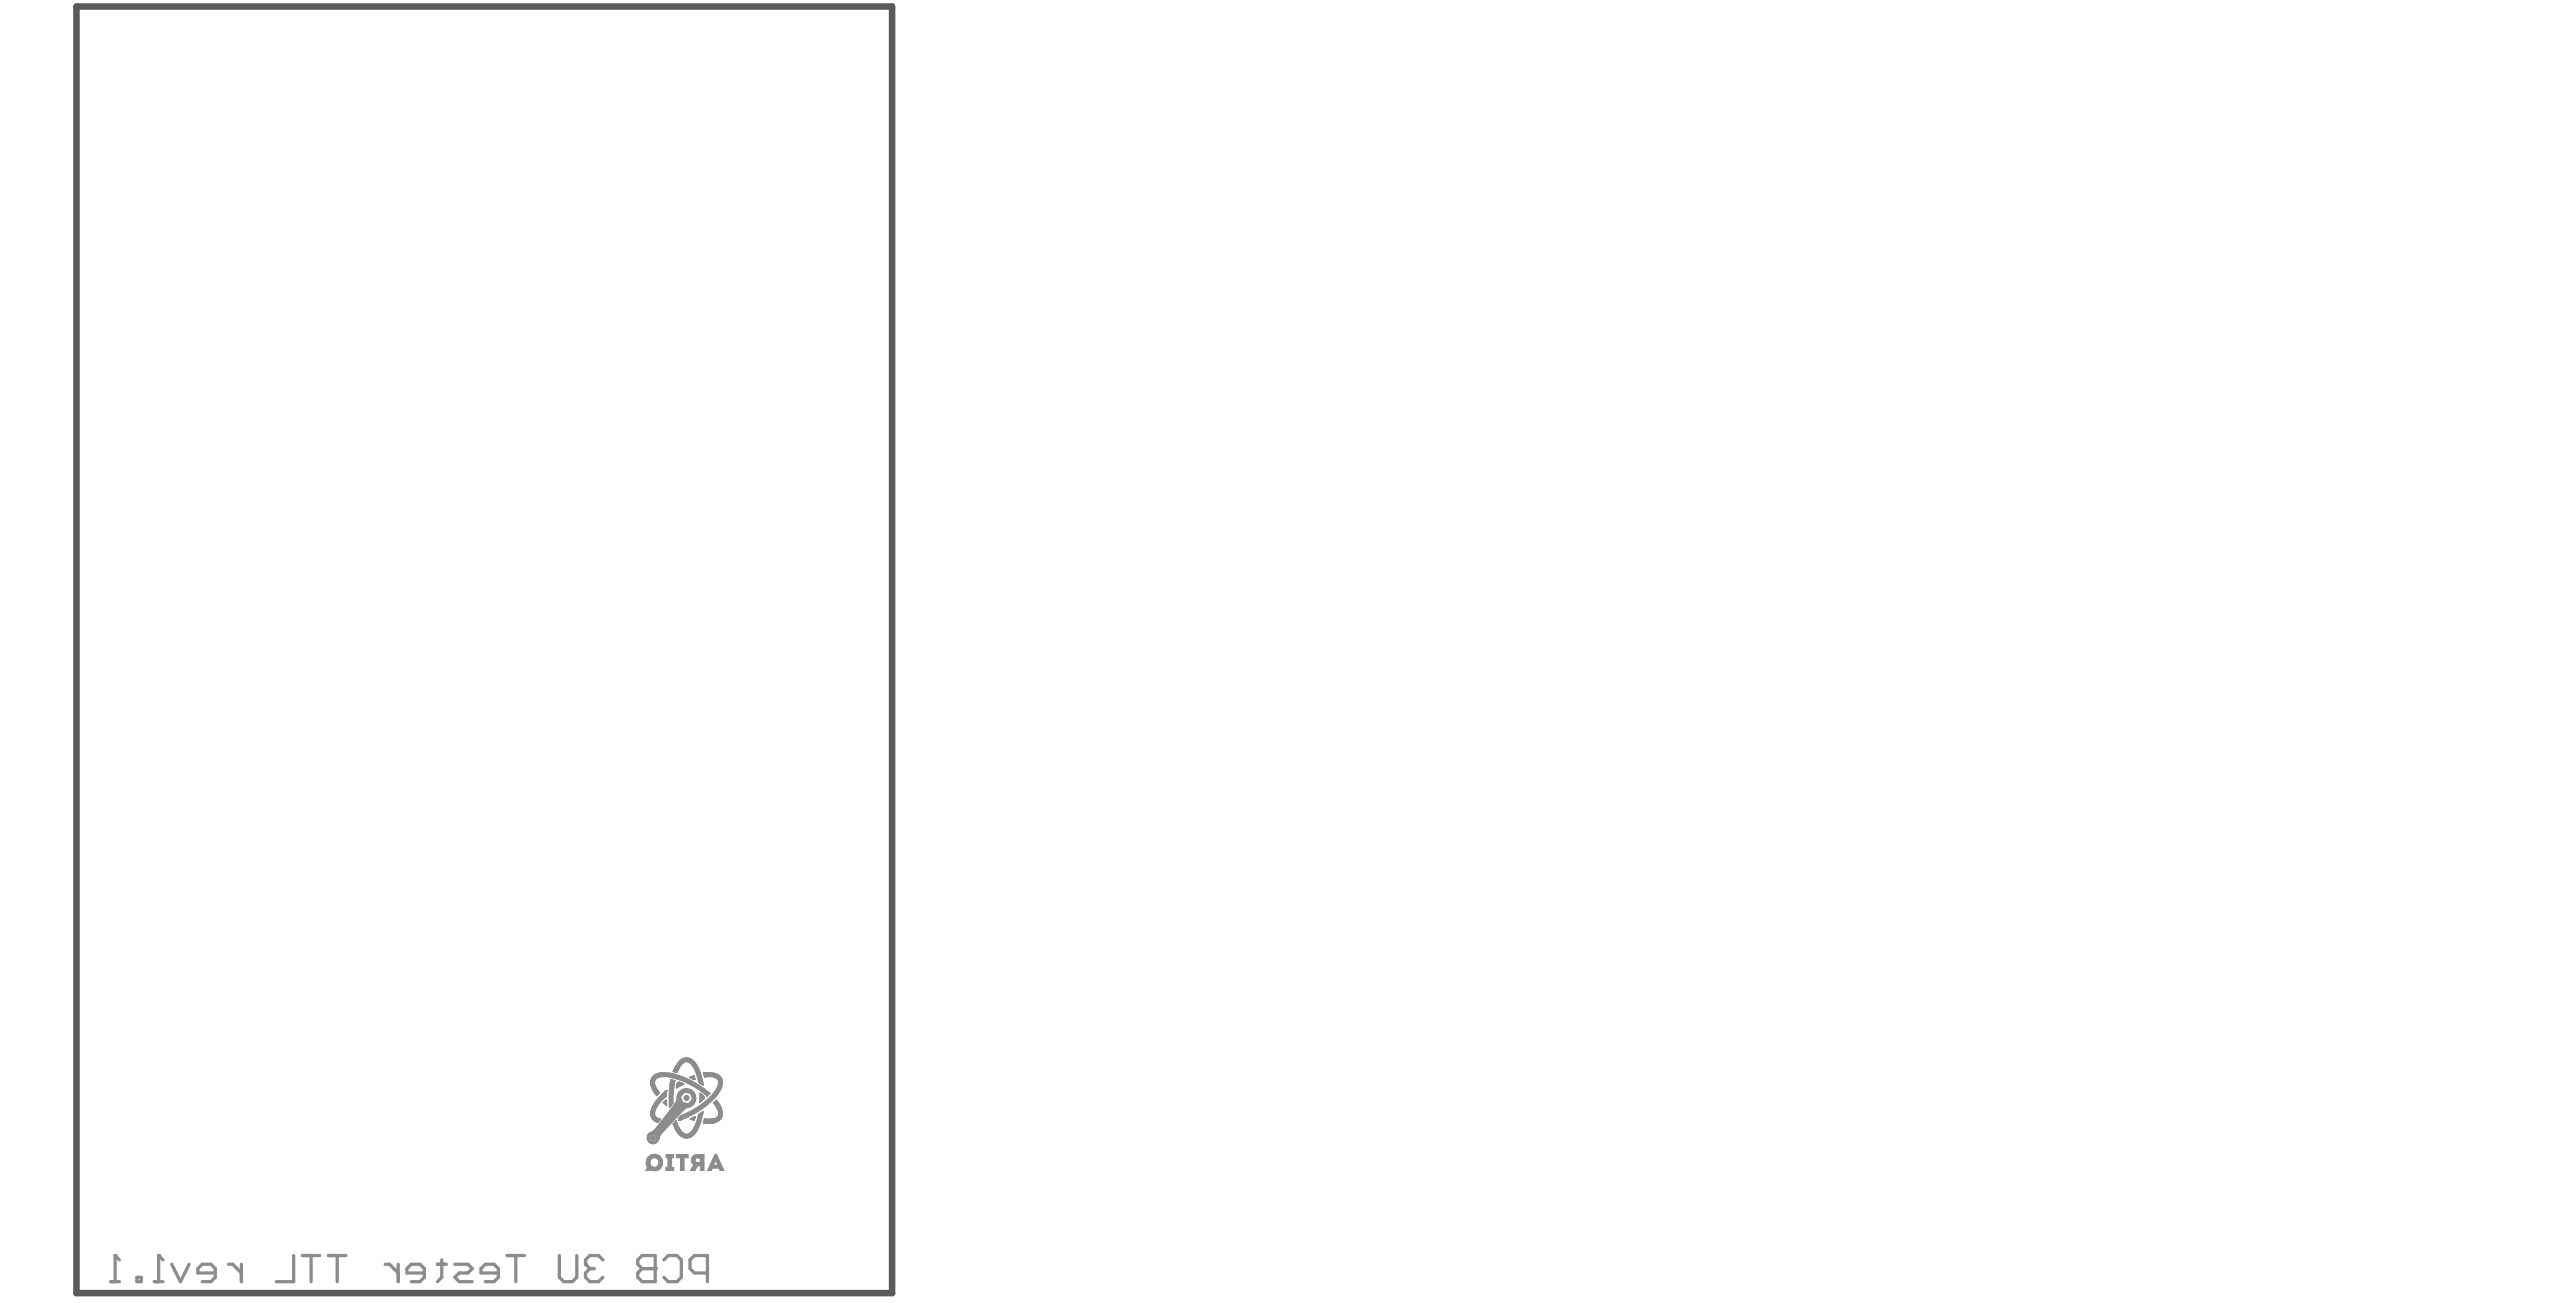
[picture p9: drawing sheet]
<svg xmlns="http://www.w3.org/2000/svg" width="666mm" height="337mm" viewBox="0 0 666 337" stroke-linecap="round" stroke-linejoin="round" font-family="sans-serif">
<path d="M19.8 1.7h210.9v332.6h-210.9z" fill="none" stroke="#5a5a5a" stroke-width="1.7"/>
<g fill="#8c8c8c">
<path d="M171.6 285.1l.7-.7 .1 1.3z"/>
<path d="M178.7 289.2l1.1-.5-.3 1z"/>
<path d="M177.1 283.6l.5-.3 .4 .2 .2 .4-.1 .4-.5 .2-.5-.2-.1-.4z"/>
<path d="M178.6 278.6l1-.3v.6h-.7z"/>
<path d="M172.3 298.5h1.9v.8h-.5v2.5h.6v.9h-2.1v-.9h.6v-2.5h-.5z"/>
<path d="M173.5 279.2l1 .2-.3 2.8-.1 3-.9 1.1-.1-2.9z"/>
<path d="M184.9 298.5h.4l1.9 4.2h-.9l-.3-.7h-.7l.4-.8-.6-1.2-.5 1.2h1.1l-.4 .8h-1l-.3 .7h-1z"/>
<path d="M181.1 282.7l.9 .7 .1 .7-1 .8z"/>
<path d="M167.6 299.2l.8-.6 .9-.2v1a1.21 1.21 0 0 0-1.3 1.3 1.21 1.21 0 0 0 1.5 1 1.21 1.21 0 0 0 .8-1.6l-.3-.5-.7-.2v-1a2.18 2.18 0 0 1 2 2.8 2.18 2.18 0 0 1-3.1 1.3l-1.2 .2 .5-.9a2.4 2.4 0 0 1 .1-2.6z"/>
<path d="M175 298.5h3v.9h-1v3.3h-1v-3.3h-1z"/>
<path d="M179.1 299l.7-.5h1.3v.9h-.8l-.4 .1-.1 .4 .1 .4 .4 .3h.8v-2.1h1v4.2h-1v-1.3l-.7 .1-.7 1.2h-1.1l.8-1.5a1.49 1.49 0 0 1-.3-2.2z"/>
<path d="M176.6 273.6h2l1.8 1.8v.5l.5 .5 .2 1.4 .4 .4v1.3l.3 .3v.5h-.4l-.6-.5-.3-.5-.2-1.8-.5-.5v-.6l-.6-.6v-.3l-1.2-1h-.9l-.4 .4-1.1 1.1v.5l-.5 .5v.3h-.7l-.3-.3 .5-1z"/>
<path d="M175.2 279.9l1.7 .4-2 1z"/>
<path d="M174.9 289.8a4.7 4.7 0 0 0 2.5 3.5l.8-.2a7.3 7.3 0 0 0 2.5-4.9l1-.7a8.4 8.4 0 0 1-3 6.4l-.8 .4h-.6l-1.5-.8-.7-.9-1-2z"/>
<path d="M182 277.5a4.8 4.8 0 0 1 4.4 .9l.4 1.2-.1 1.1a14.9 14.9 0 0 1-7.4 7.4l-3.6 1.6-.2-.6 .6-.6a20.1 20.1 0 0 0 9.7-7.6 1.72 1.72 0 0 0-1.1-2.4l-1.2-.2-1.3 .1z"/>
<path d="M184.6 285.2l.7-.7 1.2 1.9a2.68 2.68 0 0 1-.1 2.9 2.68 2.68 0 0 1-2.6 1.1l-1.9-.1 .3-.9h1.3l1.3-.1 .7-.4 .4-.7-.1-.7-.5-1.4z"/>
<path d="M170.7 283.6l1.6-1.6v1.3a9.4 9.4 0 0 0-3 4.2l.1 .9 .6 .7 .9 .3-.7 .8a2.36 2.36 0 0 1-1.9-2.7l.6-1.7z"/>
<path d="M168.7 278.6a4.7 4.7 0 0 1 4.9-1.1l3.2 .9 2.7 1.5 4.1 2.8-.8 .6a19.5 19.5 0 0 0-11.1-5l-1.4 .2-.6 .4-.4 1 .3 1.2 .9 1.4-.7 .8-1.2-2-.3-1.1z"/>
<path d="M175.7 282.4l.9-.8 .9-.1 1.6 .5a2.45 2.45 0 0 1 .7 2.7 2.45 2.45 0 0 1-2.2 1.7l-6.7 6.9-.8 1.9-.5 .5h-.7l1-1.3-.4-1-1-.1-.6 .7 .3 1 1 .2-.3 .5-1-.3-.6-.8 .4-1.4 1.6-1 5.4-7 .4-.9v-.8l.9 .1 .6 1.5 1.5 .2 1-1.2-.5-1.4-1.6-.3-1 1.2-.9-.1z"/>
<circle cx="168.9" cy="294.2" r=".64"/>
</g>
<path d="M167.9 294l.3 1M169.9 294.4l-.7 .8M172.8 299.3h-.5v-.8h1.9v.8h-.5M175 298.5v.9M167 302.6v.1M168.2 302.4v.1M168.2 302.4l-.2 .3h-1M168.2 302.5l-.7-.7-.5 .8M172.8 301.8h-.6v.9h2.1v-.9h-.6" fill="none" stroke="#8c8c8c" stroke-width=".26"/>
<g fill="none" stroke="#8c8c8c" stroke-width=".33">
<path d="M168.3 279.6h.1M168.3 287.6h.1M168.3 287.6l.1 .8-.1-.8M169.8 281.5l.5 .8M169.9 290.1h.1M170 290.2h.1M170.3 282.3h.1M170.3 282.3l.2 .3-.7 .7M170.4 294.3h.1M170.4 294.2v.1M170.9 289.4l-.7 .8M171.8 289l-2.4 3.1"/>
<path d="M172.1 282.2l-.9 .8M172.1 282.2h.1M172.2 282.1h.1M172.3 284.4l-.7 .7 .8 .7M172.4 282l-.3 .2M172.4 282h.1M174 286.2l-.3 .4M174.9 289.8l-.8 .8M175.1 280.5l-.1 .9"/>
</g>
<circle cx="172.4" cy="282" r=".17" fill="#8c8c8c"/>
<g fill="none" stroke="#8c8c8c" stroke-width=".33">
<path d="M171.4 277.4h-.2M173.5 279.5h.1M173.5 279.4h.1M174.5 279.6h.1M174.5 279.5l-.1 .6M174.5 279.5h.1M174.5 279.4l-1-.2-.1 .8M174.9 275.5l-.8 1.5 1 .3M175.7 279.8l.7 .3M175.7 276l-.2 .5M178.6 278.7l.7 .3M178.6 278.7l-.2-.2 1.1-.4 .3 .9"/>
<path d="M178.6 278.7l1.2 .3M179.3 279l.1 .1M179.3 279h.1M179.4 279h.1M179.4 279v.1M179.4 279.1h.1M179.8 279l-.1 .1M181.7 279.6l.1 .4M181.7 279.8l.1 .3M172.2 283.4l-1.2 1.2M172.4 282h.1M172.4 282l-.1 1.2"/>
<path d="M174.1 285.2l-.9 1.1-.1-.7M174.4 280.5l-.3 2.4M175.7 289.7h.1M175.8 289.6l-.2 .1M175.8 289.6v.1M176.1 288.5h.1M176.1 288.5l-.6 .6 .1 .6M176.1 288.5l-.5 1.2M176.6 289.3l-.8 .3M177.3 294.3h.6M178.7 289.2l.9 .3M179.7 288.7l-1.2 .6 1 .4 .3-.9"/>
<path d="M180.7 288.3h.1M181.1 284.9h.1M181.1 282.7v2.2M181.1 282.7h.1M181.1 282.7v.1M181.1 282.8h.1M181.2 282.8h.1M181.2 284.8h.1M181.2 284.8l-.1 .1M181.2 282.8l.1 .1M181.2 282.8l.7 .5M181.3 284.8h-.1"/>
<path d="M181.3 284.7v.1M181.3 284.7h.1M181.6 287.6l-.9 .5M181.7 287.5l.1-.1-.1 .7M181.7 287.5l-.1 .1M181.7 280.4v.1M181.7 288h.1M181.7 280.5h.1M181.8 287.5h.1M181.8 287.6h.1M181.8 284.3l-.5 .4"/>
</g>
<path d="M177 282.4l1.6 .3 .5 1.4-1 1.2-1.5-.2-.6-1.5zM178 298.5v.9h-1M180.3 299.4h.8M180.9 299.4h.1M176 302.7h1M179.4 301.2l-.8 1.5h1.1l.8-1.3h.6v1.3" fill="none" stroke="#8c8c8c" stroke-width=".26"/>
<circle cx="179.3" cy="279" r=".17" fill="#8c8c8c"/>
<path d="M167.9 294l.6-.7 1 .1 .4 1M168.2 295l1 .2M172.8 299.3v2.5M173.7 299.3v2.5M175 298.5h3M175 299.4h1v3.3M177 299.4v3.3M180.3 298.5h1.8v4.2h-1M181.1 299.4v1.2h-.8M184.9 298.5h.4l1.9 4.2h-.9l-.3-.7h-1.7l-.3 .7h-1zM185.1 300l.6 1.2h-1.1z" fill="none" stroke="#8c8c8c" stroke-width=".26"/>
<g fill="none" stroke="#8c8c8c" stroke-width=".33">
<path d="M168.3 279.6l.1 .8M175.2 277l-.1 .3M175.2 277h.1M175.5 276.5l-.3 .5M177.3 273.5h.6M182 277.5l.2 .9h.8M182 277.5l.4 .9M182 277.5h.1M182.1 277.5h-.1M182.6 277.4l-.6 .1M182.6 277.4h.1M182.7 278.4h-.1"/>
<path d="M183.1 277.4h-.2M183.4 277.4h.1M168.3 280.4h.1M168.4 280.4v.1M168.4 280.5h.1M168.4 280.5v.2M173.4 280l-.1 .6M173.7 286.6l-1.9 2.4M174.4 280.1v.4M175.1 280.2v.3M175.9 287.8l-5 5.5M176.4 280.1l.2 .1"/>
<path d="M176.6 280.1v.1M176.6 280.2h.1M176.7 280.2l.2 .1M176.9 280.3l-1.9 1.1M176.9 280.3l-1.9 .8M181.1 280.1l.5 .3M181.6 280.4h.1M181.8 280.1v.2M181.8 280.3v.2M181.8 280.4h.1M181.9 284.2l-.1 .1M182 290.3l.7 .1"/>
<path d="M182 290.3h.1M182.1 283.8v.1M182.4 289.4h.1M182.7 290.4h.1M182.7 290.4h.2M182.8 283.3h.1M182.9 283.4h.1M183.1 289.4h-.9l-.3 .9M183.1 289.4h.1M183.2 289.4h.1M183.3 282.4h.1M183.3 282.4l.3 .3"/>
<path d="M183.3 282.5h.1M183.4 289.4h.1M183.5 282.6h.1M183.5 282.7h.1M183.6 282.7h.1M183.6 282.7l-.7 .7M184.6 285.2l.1 .1M184.6 285.2l.5 .6M185.3 284.5l-.7 .7"/>
</g>
<path d="M181.1 298.5v.9z" fill-rule="evenodd" fill="#8c8c8c"/>
<path d="M169.5 324.6v6.8h-3.4l-1.1-1.1v-1.2l1.1-1.1h3.4M171.7 325.8l1.1-1.2h2.3l1.1 1.2v4.5l-1.1 1.1h-2.3l-1.1-1.1M183 329.1h-3.4l-1.1-1.1v-2.2l1.1-1.2h3.4v6.8" fill="none" stroke="#8c8c8c" stroke-width=".84"/>
<circle cx="169.5" cy="328" r=".42" fill="#8c8c8c"/>
<path d="M155.9 325.8l-1.1-1.2h-2.2l-1.2 1.2v1.1M169.5 324.6h-3.4l-1.1 1.2v1.1l1.1 1.1h3.4" fill="none" stroke="#8c8c8c" stroke-width=".84"/>
<circle cx="151.4" cy="326.9" r=".42" fill="#8c8c8c"/>
<g fill="none" stroke="#8c8c8c" stroke-width=".84">
<path d="M39.9 331.4h2.3M41 324.6v6.8M44.4 326.9l2.3 4.5 2.2-4.5M55.7 329.1h-4.5v-1.1l1.1-1.1h2.3l1.1 1.1v2.3l-1.1 1.1h-2.3M59.1 326.9h1.1l2.2 2.2M62.4 326.9v4.5M76 324.6v6.8h-4.5M78.2 324.6h4.5M80.5 324.6v6.8M85 324.6h4.5M87.2 324.6v6.8M99.6 326.9h1.1l2.3 2.2"/>
<path d="M103 326.9v4.5M109.8 329.1h-4.5v-1.1l1.1-1.1h2.2l1.2 1.1v2.3l-1.2 1.1h-2.2M113.1 326.9h2.3M114.3 325.8v4.5l-1.2 1.1M117.6 326.9h3.4l1.2 1.1-1.2 1.1h-2.2l-1.2 1.2 1.2 1.1h3.4M128.9 329.1h-4.5v-1.1l1.1-1.1h2.3l1.1 1.1v2.3l-1.1 1.1h-2.3M131.2 324.6h4.5M133.4 324.6v6.8M144.7 324.6v5.7l1.1 1.1h2.3l1.1-1.1v-5.7M151.4 326.9l1.2 1.1M152.6 328h1.1M152.6 328l-1.2 1.1v1.2l1.2 1.1h2.2l1.1-1.1"/>
</g>
<circle cx="41" cy="324.6" r=".42" fill="#8c8c8c"/>
<path d="M28.6 331.4h2.3M29.8 324.6v6.8M35.4 330.3h1.1v1.1h-1.1zM41 324.6l1.2 1.2" fill="none" stroke="#8c8c8c" stroke-width=".84"/>
<circle cx="29.8" cy="324.6" r=".42" fill="#8c8c8c"/>
<path d="M29.8 324.6l1.1 1.2" fill="none" stroke="#8c8c8c" stroke-width=".84"/>
<g fill="none" stroke="#8c8c8c" stroke-width=".26">
<path d="M180.3 299.4a.61 .61 0 0 0-.5 .6 .61 .61 0 0 0 .5 .6M180.3 298.5a1.45 1.45 0 0 0-1.4 1 1.45 1.45 0 0 0 .5 1.7M167.5 301.8a2.16 2.16 0 0 1 1.2-3.3 2.16 2.16 0 0 1 2.7 2.3 2.16 2.16 0 0 1-3.2 1.7"/>
<circle cx="168.9" cy="294.2" r=".63"/>
<circle cx="169.2" cy="300.6" r="1.17"/>
</g>
<g fill="none" stroke="#8c8c8c" stroke-width=".33">
<path d="M168.3 279.5h.1M171.2 277.4l-.6 .1a2.54 2.54 0 0 0-2.3 2M171.4 277.4h.4a18 18 0 0 1 10.6 4.4l.9 .6M174.5 279.4v.1M175.7 279.8l-.6 .4M175.7 279.8h.1M175.7 276a1.83 1.83 0 0 1 3-1l1 1.5 1 3.2 .4 .4M177.3 273.5l-1.3 .6-1.1 1.4M177.9 273.5a5.7 5.7 0 0 1 3.4 4.5l.4 1.6M179.5 279.1h.1M179.6 279.1h.1M179.7 279.1h-.1"/>
<path d="M179.7 279.1h.1M182.9 277.4h-.3M183 278.4h.1a2.2 2.2 0 0 1 2.8 1.5l-.3 1.1-.7 1.2-1.3 1.6-1.5 1.3a23.5 23.5 0 0 1-6 3.4M183.4 277.4h-.3M183.5 277.4h.2a2.79 2.79 0 0 1 2.9 1.3 2.79 2.79 0 0 1-.4 3.3 19.4 19.4 0 0 1-9.6 7.3M168.3 287.6h.1M168.4 288.4l.5 1.1 1 .6M168.4 280.7l.6 1.3 .8 1.3M169.4 292.1l-.5 .4a1.57 1.57 0 0 0-1.4 1.9 1.57 1.57 0 0 0 2.1 1.2l.5-.4 .3-.9M169.8 281.5a1.83 1.83 0 0 1-.4-2.3 1.83 1.83 0 0 1 2.1-.9l2 .2 2.3 .7a23 23 0 0 1 7 4.1M169.9 290.1l.1 .1M170.1 290.2h.1"/>
<path d="M170.4 294.3h.1M170.4 294.2h.1M170.9 293.3l-.5 .9M171 284.6l-1.2 1.7a1.83 1.83 0 0 0 .4 2.9l.7 .2M171.2 283l-.3 .3a8 8 0 0 0-2.6 4.2M172.3 283.4h-.1M172.3 284.4l.1 1.4M172.3 283.4h.1M172.3 283.3v.1M172.3 283.3h.1M172.3 283.2v.1M172.4 282h.1"/>
<path d="M173.3 280.6l-.2 2.7v2.3M174 286.2l1-1.6a2.5 2.5 0 0 1 2.2-3.1 2.5 2.5 0 0 1 2.8 2.5 2.96 2.96 0 0 1-2.7 2.5l-1.4 1.3M174.1 282.9v2.3M174.1 290.6l.5 1.1a4.4 4.4 0 0 0 2.7 2.6M174.9 289.8l.9 2.2a1.87 1.87 0 0 0 2.6 1M179.7 288.7h.1M179.8 288.8h.1M180.7 288.3l-1 2.9-.6 1.1-.7 .7M180.7 288.2v.1M180.7 288.2h.1M181.7 288.1l-.8 2.9a4.7 4.7 0 0 1-3 3.3M181.9 283.3l.2 .5"/>
<path d="M182 284.1l-.1 .1M182 284.1h.1M182.1 284.1h-.1M182.1 284.1h.1M182.1 284v.1M182.1 284h.1M182.1 283.9v.1M182.1 283.8h.1M182.7 290.4h.8M182.8 290.4h.7M183.1 289.4h.2M183.3 289.4h.2"/>
<path d="M183.3 289.4h.1M184.8 289.3l-1.3 .1M184.8 290.3l-1.3 .1M185.1 285.8l.2 .3a1.88 1.88 0 0 1-.4 3.1l-.1 .1M185.3 284.5l1.2 1.9M186.5 286.4a2.54 2.54 0 0 1-1.7 3.9"/>
<circle cx="177.6" cy="283.9" r=".62"/>
</g>
</svg>
